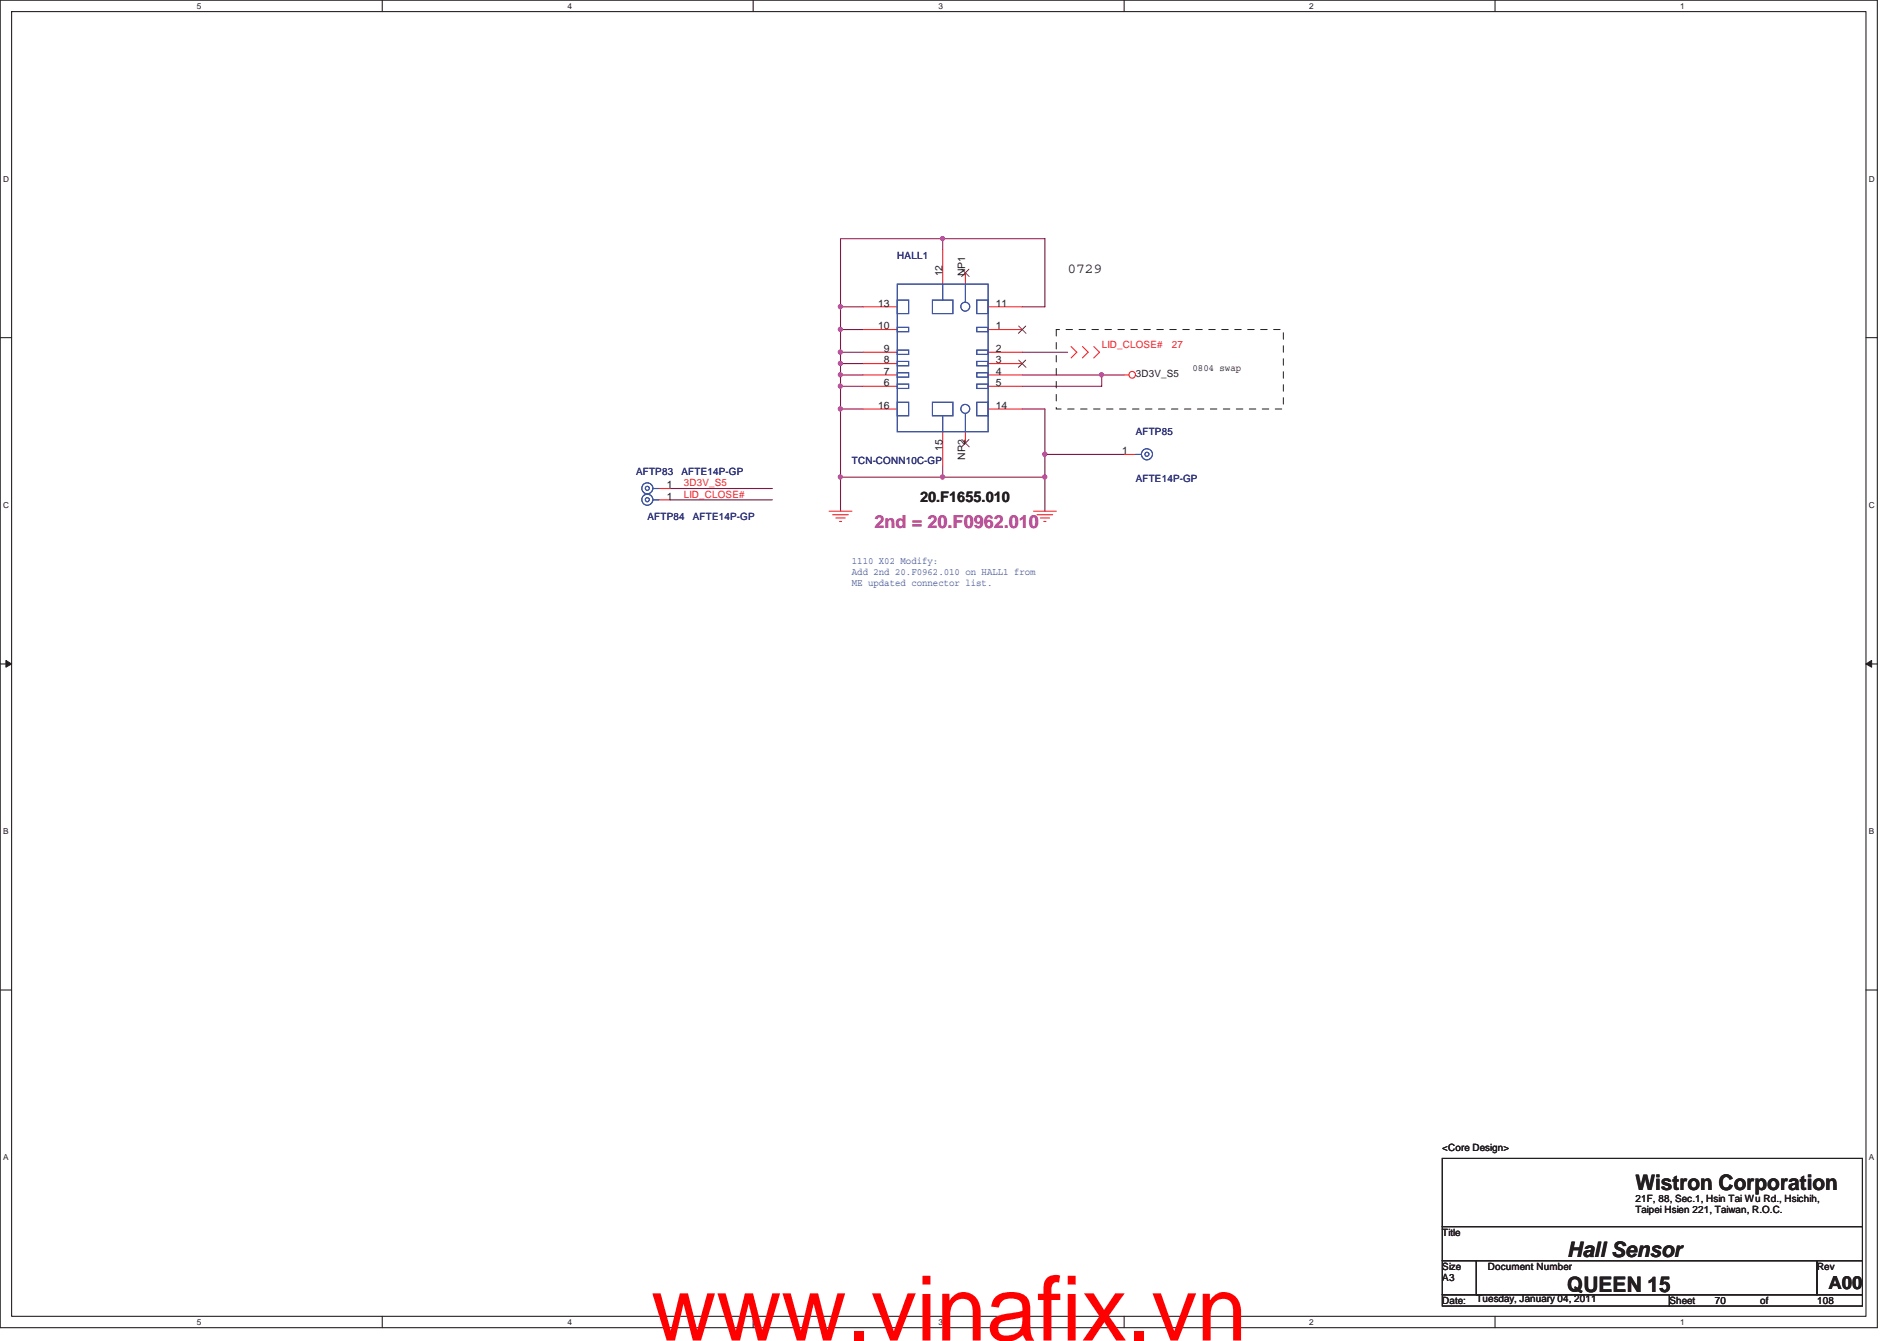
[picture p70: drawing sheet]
<svg xmlns="http://www.w3.org/2000/svg" width="297mm" height="210mm" viewBox="0 0 297 210" stroke-linecap="round" stroke-linejoin="round" font-family="sans-serif">
<defs><g id="words">
<text font-size="14.1" fill="#f00" x="102" y="209.9">www.vinafix.vn</text>
<g font-size="3.3" fill="#231f20">
<text x="256.1" y="186.3">Wistron Corporation</text>
<text x="245.4" y="196.9">Hall Sensor</text>
<text x="245.4" y="202.3">QUEEN 15</text>
</g>
<text font-size="2.8" fill="#b9529f" x="136.9" y="82.7">2nd = 20.F0962.010</text>
<text font-size="2.8" fill="#231f20" x="286.3" y="201.8">A00</text>
<g font-size="2.3" fill="#231f20">
<text x="167.2" y="42.8">0729</text>
<text x="144.1" y="78.6">20.F1655.010</text>
</g>
<g font-size="1.6" fill="#282973">
<text x="140.5" y="40.6">HALL1</text>
<text x="177.8" y="68.2">AFTP85</text>
<text x="99.6" y="74.4">AFTP83</text>
<text x="106.7" y="74.4">AFTE14P-GP</text>
<text x="133.4" y="72.6">TCN-CONN10C-GP</text>
<text x="177.8" y="75.4">AFTE14P-GP</text>
<text x="101.4" y="81.5">AFTP84</text>
<text x="108.5" y="81.5">AFTE14P-GP</text>
</g>
<g font-size="1.6" fill="#231f20">
<text x="147.6" y="43.3" transform="rotate(-90 147.6 43.3)">12</text>
<text x="151.1" y="43.3" transform="rotate(-90 151.1 43.3)">NP1</text>
<text x="137.5" y="51.6">10</text>
<text x="137.5" y="48">13</text>
<text x="156" y="51.6">1</text>
<text x="156" y="48">11</text>
<text x="138.4" y="58.7">7</text>
<text x="138.4" y="56.9">8</text>
<text x="138.4" y="55.1">9</text>
<text x="156" y="55.1">2</text>
<text x="156" y="56.9">3</text>
<text x="156" y="58.7">4</text>
<text x="177.8" y="59.1">3D3V_S5</text>
<text x="186.7" y="58.2">0804 swap</text>
<text x="137.5" y="64">16</text>
<text x="138.4" y="60.4">6</text>
<text x="156" y="60.4">5</text>
<text x="156" y="64">14</text>
<text x="147.6" y="70.6" transform="rotate(-90 147.6 70.6)">15</text>
<text x="175.7" y="71.1">1</text>
<text x="104.4" y="76.5">1</text>
<text x="151.1" y="72" transform="rotate(-90 151.1 72)">NP2</text>
<text x="104.4" y="78.2">1</text>
<text x="225.8" y="180.2">&lt;Core Design&gt;</text>
<text x="256.1" y="188.2">21F, 88, Sec.1, Hsin Tai Wu Rd., Hsichih,</text>
<text x="256.1" y="190">Taipei Hsien 221, Taiwan, R.O.C.</text>
<text x="225.8" y="193.5">Title</text>
<text x="225.8" y="198.8">Size</text>
<text x="225.8" y="200.6">A3</text>
<text x="231.2" y="203.8">Tuesday, January 04, 2011</text>
<text x="233" y="198.8">Document Number</text>
<text x="284.5" y="198.8">Rev</text>
<text x="225.8" y="204.2">Date:</text>
<text x="261.4" y="204.2">Sheet</text>
<text x="268.5" y="204.2">70</text>
<text x="275.6" y="204.2">of</text>
<text x="284.5" y="204.2">108</text>
</g>
<g font-size="1.6" fill="#ed2024">
<text x="172.5" y="54.5">LID_CLOSE#</text>
<text x="183.5" y="54.5">27</text>
<text x="107.1" y="77.9">LID_CLOSE#</text>
<text x="107.1" y="76.2">3D3V_S5</text>
</g>
<g font-size="1.6" fill="#3953a4">
<text x="133.4" y="88.4">1110 X02 Modify:</text>
<text x="133.4" y="90">Add 2nd 20.F0962.010 on HALL1 from</text>
<text x="133.4" y="91.7">ME updated connector list.</text>
</g>
<g font-size="1.3" fill="#231f20">
<text x="30.8" y="1.4">5</text>
<text x="88.9" y="1.4">4</text>
<text x="146.9" y="1.4">3</text>
<text x="205" y="1.4">2</text>
<text x="263.1" y="1.4">1</text>
<text x=".5" y="28.5">D</text>
<text x="292.6" y="28.5">D</text>
<text x=".5" y="79.5">C</text>
<text x="292.6" y="79.5">C</text>
<text x=".5" y="130.6">B</text>
<text x="292.6" y="130.6">B</text>
<text x=".5" y="181.7">A</text>
<text x="292.6" y="181.7">A</text>
<text x="30.8" y="207.4">5</text>
<text x="88.9" y="207.4">4</text>
<text x="146.9" y="207.4">3</text>
<text x="205" y="207.4">2</text>
<text x="263.1" y="207.4">1</text>
</g>
</g></defs>
<path d="M0 0h294v207.9h-294zM1.8 1.8h290.4v204.3h-290.4z" fill="none" stroke="#231f20" stroke-width=".17"/>
<g fill="#fff">
<path d="M30.8 .2h.7v1.4h-.7z"/>
<path d="M30.8 206.3h.7v1.4h-.7z"/>
</g>
<path d="M59.9 0v1.8M59.9 206.1v1.8" fill="none" stroke="#231f20" stroke-width=".17"/>
<g fill="#fff">
<path d="M88.9 .2h.6v1.4h-.6z"/>
<path d="M88.9 206.3h.6v1.4h-.6z"/>
</g>
<path d="M117.9 0v1.8M117.9 206.1v1.8" fill="none" stroke="#231f20" stroke-width=".17"/>
<g fill="#fff">
<path d="M146.9 .2h.7v1.4h-.7z"/>
<path d="M146.9 206.3h.7v1.4h-.7z"/>
</g>
<path d="M176 0v1.8M176 206.1v1.8" fill="none" stroke="#231f20" stroke-width=".17"/>
<g fill="#fff">
<path d="M205 .2h.7v1.4h-.7z"/>
<path d="M205 206.3h.7v1.4h-.7z"/>
</g>
<path d="M234.1 0v1.8M234.1 206.1v1.8" fill="none" stroke="#231f20" stroke-width=".17"/>
<g fill="#fff">
<path d="M263.1 .2h.7v1.4h-.7z"/>
<path d="M263.1 206.3h.7v1.4h-.7z"/>
<path d="M.5 27.3h.9v1.4h-.9z"/>
<path d="M292.6 27.3h.9v1.4h-.9z"/>
<path d="M.5 78.4h.9v1.4h-.9z"/>
<path d="M292.6 78.4h.9v1.4h-.9z"/>
</g>
<path d="M0 52.9h1.8M292.2 52.9h1.8" fill="none" stroke="#231f20" stroke-width=".17"/>
<g fill="#fff">
<path d="M.5 129.5h.8v1.4h-.8z"/>
<path d="M292.6 129.5h.9v1.4h-.9z"/>
</g>
<path d="M0 104h1.8M292.2 104h1.8" fill="none" stroke="#231f20" stroke-width=".17"/>
<path d="M.9 103.4l.9 .6-.9 .5z" fill="#231f20"/>
<path d="M.9 103.4l.9 .6-.9 .5z" fill="none" stroke="#231f20" stroke-width=".16"/>
<path d="M292.2 104l.9-.6v1.1z" fill="#231f20"/>
<path d="M292.2 104l.9-.6v1.1z" fill="none" stroke="#231f20" stroke-width=".16"/>
<g fill="#fff">
<path d="M.5 180.5h.8v1.4h-.8z"/>
<path d="M292.6 180.5h.9v1.4h-.9z"/>
</g>
<path d="M0 155h1.8M292.2 155h1.8" fill="none" stroke="#231f20" stroke-width=".17"/>
<path d="M135.2 48h-3.6v3.6M104.9 78.3h16M104.9 76.5h16" fill="none" stroke="#7f1442" stroke-width=".17"/>
<circle cx="131.6" cy="51.6" r=".32" fill="#b9529f"/>
<circle cx="131.6" cy="51.6" r=".32" fill="none" stroke="#b9529f" stroke-width=".17"/>
<path d="M135.2 64h-3.6v10.7" fill="none" stroke="#7f1442" stroke-width=".17"/>
<circle cx="131.6" cy="74.7" r=".32" fill="#b9529f"/>
<circle cx="131.6" cy="74.7" r=".32" fill="none" stroke="#b9529f" stroke-width=".17"/>
<path d="M160.1 48h3.5M135.2 60.5h-3.6v3.5M163.6 74.7v5.3M163.6 64v7.2" fill="none" stroke="#7f1442" stroke-width=".17"/>
<circle cx="131.6" cy="64" r=".32" fill="#b9529f"/>
<circle cx="131.6" cy="64" r=".32" fill="none" stroke="#b9529f" stroke-width=".17"/>
<path d="M135.2 51.6h-3.6v3.6" fill="none" stroke="#7f1442" stroke-width=".17"/>
<circle cx="131.6" cy="55.1" r=".32" fill="#b9529f"/>
<circle cx="131.6" cy="55.1" r=".32" fill="none" stroke="#b9529f" stroke-width=".17"/>
<path d="M147.6 72.9v1.8h16" fill="none" stroke="#7f1442" stroke-width=".17"/>
<circle cx="147.6" cy="74.7" r=".32" fill="#b9529f"/>
<circle cx="147.6" cy="74.7" r=".32" fill="none" stroke="#b9529f" stroke-width=".17"/>
<circle cx="163.6" cy="74.7" r=".32" fill="#b9529f"/>
<circle cx="163.6" cy="74.7" r=".32" fill="none" stroke="#b9529f" stroke-width=".17"/>
<path d="M163.6 71.2v3.5" fill="none" stroke="#7f1442" stroke-width=".17"/>
<circle cx="163.6" cy="71.1" r=".32" fill="#b9529f"/>
<circle cx="163.6" cy="71.1" r=".32" fill="none" stroke="#b9529f" stroke-width=".17"/>
<path d="M147.6 39.2v-1.8h-16v10.6M147.6 74.7h-16v5.3" fill="none" stroke="#7f1442" stroke-width=".17"/>
<circle cx="131.6" cy="48" r=".32" fill="#b9529f"/>
<circle cx="131.6" cy="48" r=".32" fill="none" stroke="#b9529f" stroke-width=".17"/>
<path d="M147.6 37.4h16" fill="none" stroke="#7f1442" stroke-width=".17"/>
<circle cx="147.6" cy="37.4" r=".32" fill="#b9529f"/>
<circle cx="147.6" cy="37.4" r=".32" fill="none" stroke="#b9529f" stroke-width=".17"/>
<path d="M163.6 37.4v10.6M135.2 55.2h-3.6v1.7h3.6M160.1 55.2h7.1M163.6 71.2h12.5" fill="none" stroke="#7f1442" stroke-width=".17"/>
<circle cx="131.6" cy="56.9" r=".32" fill="#b9529f"/>
<circle cx="131.6" cy="56.9" r=".32" fill="none" stroke="#b9529f" stroke-width=".17"/>
<path d="M131.6 56.9v1.8h3.6" fill="none" stroke="#7f1442" stroke-width=".17"/>
<circle cx="131.6" cy="58.7" r=".32" fill="#b9529f"/>
<circle cx="131.6" cy="58.7" r=".32" fill="none" stroke="#b9529f" stroke-width=".17"/>
<path d="M131.6 58.7v1.8" fill="none" stroke="#7f1442" stroke-width=".17"/>
<circle cx="131.6" cy="60.5" r=".32" fill="#b9529f"/>
<circle cx="131.6" cy="60.5" r=".32" fill="none" stroke="#b9529f" stroke-width=".17"/>
<path d="M160.1 58.7h12.4M176.1 58.7h-3.6v1.8M160.1 64h3.5" fill="none" stroke="#7f1442" stroke-width=".17"/>
<circle cx="172.5" cy="58.7" r=".32" fill="#b9529f"/>
<circle cx="172.5" cy="58.7" r=".32" fill="none" stroke="#b9529f" stroke-width=".17"/>
<path d="M160.1 60.5h12.4" fill="none" stroke="#7f1442" stroke-width=".17"/>
<g fill="none" stroke="#ed2024" stroke-width=".17">
<path d="M147.6 39.2v5.3M135.2 51.6h5.3M135.2 55.2h5.3M135.2 56.9h5.3M135.2 58.7h5.3M135.2 48h5.3M151.2 42.7v1.8M154.7 51.6h5.4M154.7 55.2h5.4M154.7 56.9h5.4M154.7 58.7h5.4M154.7 48h5.4"/>
<path d="M167.7 54.3l.9 .9-.9 .8M169.5 54.3l.9 .9-.9 .8M171.3 54.3l.9 .9-.9 .8M176.1 58.7h.7M103.2 78.3h1.7M103.2 76.5h1.7M135.2 60.5h5.3M135.2 64h5.3M147.6 67.6v5.3M151.2 67.6v1.8M154.7 60.5h5.4M154.7 64h5.4"/>
<path d="M176.1 71.2h1.7M129.8 80h3.6M130.4 80.6h2.4M130.9 81.1h1.4M131.4 81.7h.4M161.8 80h3.6M162.4 80.6h2.4M162.9 81.1h1.4M163.4 81.7h.4"/>
<circle cx="177.3" cy="58.7" r=".52"/>
</g>
<path d="M225.8 181.4h65.8v10.7h-65.8zM225.8 192.1h65.8v5.3h-65.8zM225.8 197.4h5.4v5.3h-5.4zM231.2 197.4h53.3v5.3h-53.3zM284.5 197.4h7.1v5.3h-7.1zM225.8 202.7h35.6v1.8h-35.6zM261.4 202.7h30.2v1.8h-30.2z" fill="none" stroke="#231f20" stroke-width=".17"/>
<path d="M165.4 51.6h35.6v12.4h-35.6z" fill="none" stroke="#231f20" stroke-width=".16" stroke-dasharray="1 1 1 1 1 1 1 1"/>
<path d="M150.6 42.2l1.2 1.1M151.7 42.2l-1.1 1.1M159.5 51.1l1.2 1.1M159.5 56.4l1.2 1.1M160.6 51.1l-1.1 1.1M160.6 56.4l-1.1 1.1M150.6 68.8l1.2 1.2M151.7 68.8l-1.1 1.2" fill="none" stroke="#7f421c" stroke-width=".16"/>
<g fill="none" stroke="#3953a4" stroke-width=".17">
<path d="M140.5 51.3h1.8v.6h-1.8zM140.5 44.5h14.2v23.1h-14.2zM140.5 54.8h1.8v.7h-1.8zM140.5 56.6h1.8v.7h-1.8zM140.5 58.4h1.8v.7h-1.8zM140.5 47h1.8v2.1h-1.8zM146 47h3.2v2.1h-3.2zM147.6 44.5v2.5M151.2 44.5v2.8M152.9 58.4h1.8v.7h-1.8zM152.9 56.6h1.8v.7h-1.8zM152.9 54.8h1.8v.7h-1.8z"/>
<path d="M152.9 51.3h1.8v.6h-1.8zM152.9 47h1.8v2.1h-1.8zM102.3 78.3h.9M102.3 76.5h.9M140.5 60.2h1.8v.6h-1.8zM140.5 63h1.8v2.1h-1.8zM146 63h3.2v2.1h-3.2zM147.6 65.1v2.5M151.2 64.8v2.8M152.9 60.2h1.8v.6h-1.8zM152.9 63h1.8v2.1h-1.8zM177.8 71.2h.9"/>
<circle cx="151.1" cy="48" r=".7"/>
<circle cx="101.4" cy="78.2" r=".32"/>
<circle cx="101.4" cy="76.5" r=".32"/>
<circle cx="101.4" cy="76.5" r=".87"/>
<circle cx="101.4" cy="78.2" r=".87"/>
<circle cx="151.1" cy="64" r=".7"/>
<circle cx="179.6" cy="71.1" r=".32"/>
<circle cx="179.6" cy="71.1" r=".87"/>
</g>
<circle cx="131.6" cy="51.6" r=".32" fill="#b9529f"/>
<circle cx="131.6" cy="51.6" r=".32" fill="none" stroke="#b9529f" stroke-width=".17"/>
<circle cx="131.6" cy="74.7" r=".32" fill="#b9529f"/>
<circle cx="131.6" cy="74.7" r=".32" fill="none" stroke="#b9529f" stroke-width=".17"/>
<circle cx="131.6" cy="64" r=".32" fill="#b9529f"/>
<circle cx="131.6" cy="64" r=".32" fill="none" stroke="#b9529f" stroke-width=".17"/>
<circle cx="131.6" cy="55.1" r=".32" fill="#b9529f"/>
<circle cx="131.6" cy="55.1" r=".32" fill="none" stroke="#b9529f" stroke-width=".17"/>
<circle cx="147.6" cy="74.7" r=".32" fill="#b9529f"/>
<circle cx="147.6" cy="74.7" r=".32" fill="none" stroke="#b9529f" stroke-width=".17"/>
<circle cx="163.6" cy="74.7" r=".32" fill="#b9529f"/>
<circle cx="163.6" cy="74.7" r=".32" fill="none" stroke="#b9529f" stroke-width=".17"/>
<circle cx="163.6" cy="71.1" r=".32" fill="#b9529f"/>
<circle cx="163.6" cy="71.1" r=".32" fill="none" stroke="#b9529f" stroke-width=".17"/>
<circle cx="131.6" cy="48" r=".32" fill="#b9529f"/>
<circle cx="131.6" cy="48" r=".32" fill="none" stroke="#b9529f" stroke-width=".17"/>
<circle cx="147.6" cy="37.4" r=".32" fill="#b9529f"/>
<circle cx="147.6" cy="37.4" r=".32" fill="none" stroke="#b9529f" stroke-width=".17"/>
<circle cx="131.6" cy="56.9" r=".32" fill="#b9529f"/>
<circle cx="131.6" cy="56.9" r=".32" fill="none" stroke="#b9529f" stroke-width=".17"/>
<circle cx="131.6" cy="58.7" r=".32" fill="#b9529f"/>
<circle cx="131.6" cy="58.7" r=".32" fill="none" stroke="#b9529f" stroke-width=".17"/>
<circle cx="131.6" cy="60.5" r=".32" fill="#b9529f"/>
<circle cx="131.6" cy="60.5" r=".32" fill="none" stroke="#b9529f" stroke-width=".17"/>
<circle cx="172.5" cy="58.7" r=".32" fill="#b9529f"/>
<circle cx="172.5" cy="58.7" r=".32" fill="none" stroke="#b9529f" stroke-width=".17"/>
<use href="#words"/>
</svg>
